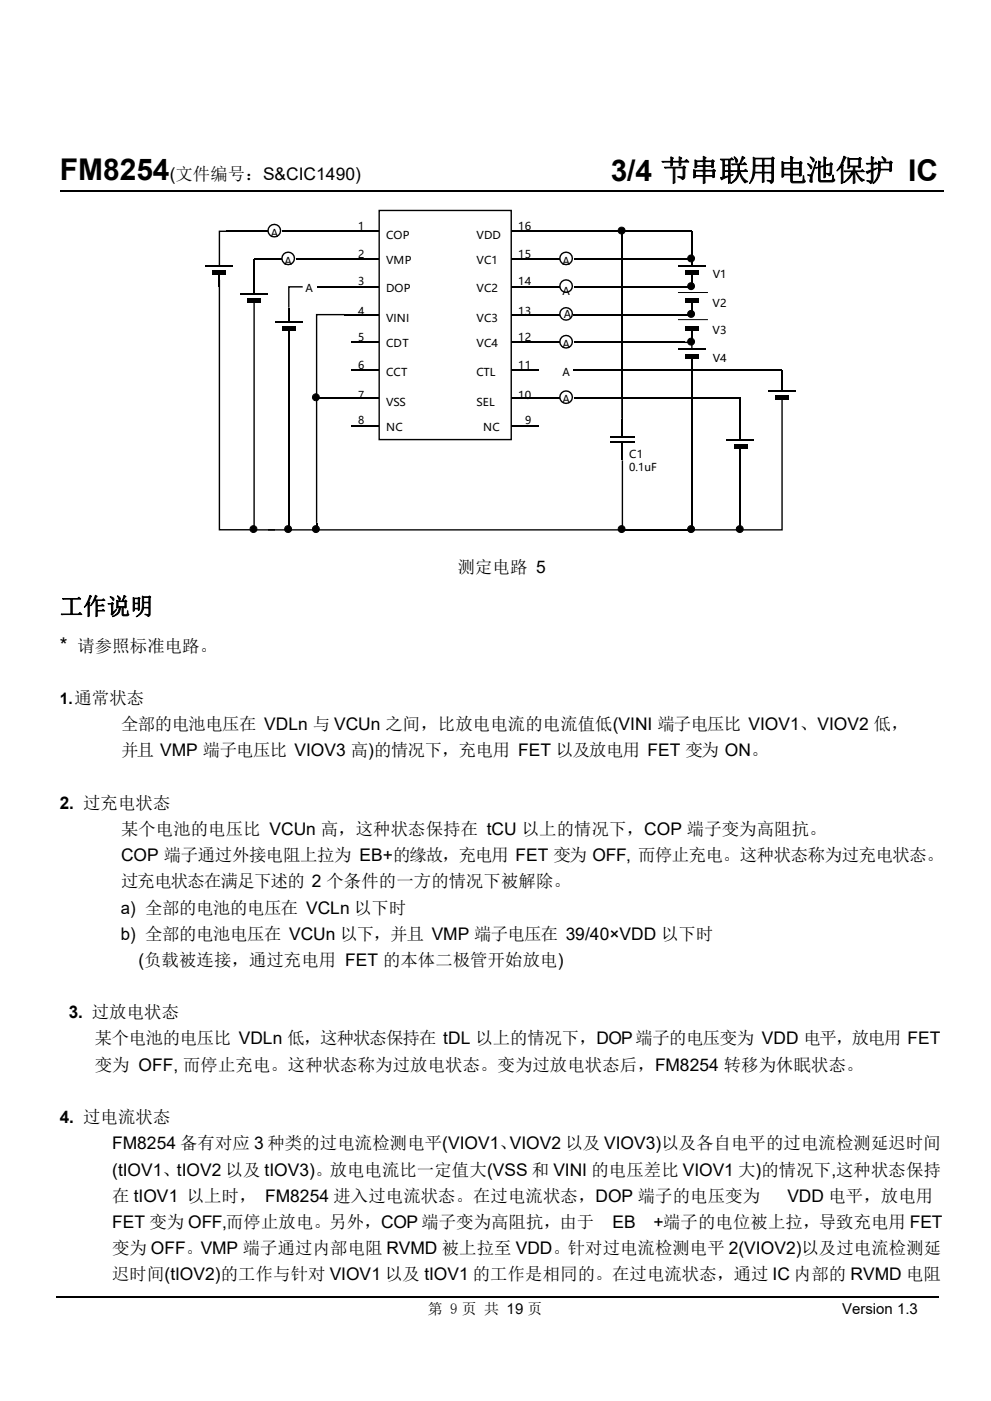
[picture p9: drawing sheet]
<svg xmlns="http://www.w3.org/2000/svg" width="210mm" height="297mm" viewBox="0 0 210 297" stroke-linecap="round" stroke-linejoin="round" font-family="sans-serif">
<defs><g id="words">
<g font-size="6.4">
<text x="12.7" y="38.2">FM8254</text>
<text x="129.5" y="38.3">3/4 节串联用电池保护 IC</text>
</g>
<text font-size="5" x="12.7" y="130.3">工作说明</text>
<text font-size="4.2" x="12.7" y="138.2">*</text>
<g font-size="3.7">
<text x="36" y="38.2">(文件编号：S&amp;CIC1490)</text>
<text x="97" y="121.5">测定电路 5</text>
<text x="16.4" y="138.2">请参照标准电路。</text>
<text x="25.7" y="154.8">全部的电池电压在 VDLn 与 VCUn 之间，比放电电流的电流值低(VINI 端子电压比 VIOV1、VIOV2 低，</text>
<text x="25.7" y="160.3">并且 VMP 端子电压比 VIOV3 高)的情况下，充电用 FET 以及放电用 FET 变为 ON。</text>
<text x="12.7" y="171.5">2. 过充电状态</text>
<text x="25.7" y="177">某个电池的电压比 VCUn 高，这种状态保持在 tCU 以上的情况下，COP 端子变为高阻抗。</text>
<text x="25.7" y="182.6">COP 端子通过外接电阻上拉为 EB+的缘故，充电用 FET 变为 OFF, 而停止充电。这种状态称为过充电状态。</text>
<text x="25.7" y="188.1">过充电状态在满足下述的 2 个条件的一方的情况下被解除。</text>
<text x="25.6" y="193.8">a) 全部的电池的电压在 VCLn 以下时</text>
<text x="25.6" y="199.2">b) 全部的电池电压在 VCUn 以下，并且 VMP 端子电压在 39/40×VDD 以下时</text>
<text x="29.4" y="204.8">(负载被连接，通过充电用 FET 的本体二极管开始放电)</text>
<text x="14.6" y="215.8">3. 过放电状态</text>
<text x="20.1" y="221.4">某个电池的电压比 VDLn 低，这种状态保持在 tDL 以上的情况下，DOP端子的电压变为 VDD 电平，放电用 FET</text>
<text x="20.1" y="227">变为 OFF, 而停止充电。这种状态称为过放电状态。变为过放电状态后，FM8254 转移为休眠状态。</text>
<text x="12.7" y="238.1">4. 过电流状态</text>
<text x="23.8" y="243.6">FM8254 备有对应 3 种类的过电流检测电平(VIOV1、VIOV2 以及 VIOV3)以及各自电平的过电流检测延迟时间</text>
<text x="23.8" y="249.2">(tIOV1、tIOV2 以及 tIOV3)。放电电流比一定值大(VSS 和 VINI 的电压差比 VIOV1 大)的情况下,这种状态保持</text>
<text x="23.8" y="254.8">在 tIOV1 以上时， FM8254 进入过电流状态。在过电流状态，DOP 端子的电压变为</text>
<text x="166.9" y="254.8">VDD 电平，放电用</text>
<text x="23.8" y="260.4">FET 变为 OFF,而停止放电。另外，COP 端子变为高阻抗，由于</text>
<text x="129.8" y="260.4">EB</text>
<text x="138.5" y="260.4">+端子的电位被上拉，导致充电用 FET</text>
<text x="23.8" y="265.9">变为 OFF。VMP 端子通过内部电阻 RVMD 被上拉至 VDD。针对过电流检测电平 2(VIOV2)以及过电流检测延</text>
<text x="23.8" y="271.5">迟时间(tIOV2)的工作与针对 VIOV1 以及 tIOV1 的工作是相同的。在过电流状态，通过 IC 内部的 RVMD 电阻</text>
</g>
<text font-size="3.4" x="12.7" y="149.2">1.通常状态</text>
<g font-size="3.2">
<text x="90.7" y="278.7">第 9 页 共 19 页</text>
<text x="178.5" y="278.6">Version 1.3</text>
</g>
<g font-size="2.3">
<text x="57.4" y="50.2">A</text>
<text x="75.9" y="48.7">1</text>
<text x="81.8" y="50.7">COP</text>
<text x="101" y="50.7">VDD</text>
<text x="109.9" y="48.7">16</text>
<text x="60.3" y="56.1">A</text>
<text x="75.9" y="54.6">2</text>
<text x="81.8" y="56">VMP</text>
<text x="101" y="56">VC1</text>
<text x="109.9" y="54.6">15</text>
<text x="119.3" y="56.1">A</text>
<text x="151.1" y="59">V1</text>
<text x="64.8" y="62">A</text>
<text x="75.9" y="60.5">3</text>
<text x="81.8" y="62">DOP</text>
<text x="101" y="62">VC2</text>
<text x="109.9" y="60.5">14</text>
<text x="119.3" y="62.5">A</text>
<text x="151" y="65.1">V2</text>
<text x="75.9" y="66.9">4</text>
<text x="81.8" y="68.3">VINI</text>
<text x="101" y="68.3">VC3</text>
<text x="109.9" y="66.9">13</text>
<text x="119.5" y="67.5">A</text>
<text x="151" y="70.8">V3</text>
<text x="75.9" y="72.2">5</text>
<text x="81.8" y="73.6">CDT</text>
<text x="101" y="73.6">VC4</text>
<text x="109.9" y="72.2">12</text>
<text x="119.3" y="73.8">A</text>
<text x="151.1" y="76.7">V4</text>
<text x="75.9" y="78.2">6</text>
<text x="81.8" y="79.6">CCT</text>
<text x="101" y="79.6">CTL</text>
<text x="109.9" y="78.2">11</text>
<text x="119.3" y="79.6">A</text>
<text x="75.9" y="84.5">7</text>
<text x="75.9" y="89.8">8</text>
<text x="81.8" y="86">VSS</text>
<text x="101" y="86">SEL</text>
<text x="109.9" y="84.5">10</text>
<text x="111.3" y="89.8">9</text>
<text x="119.3" y="85.5">A</text>
<text x="81.8" y="91.3">NC</text>
<text x="102.4" y="91.3">NC</text>
<text x="133.4" y="97.1">C1</text>
<text x="133.4" y="99.9">0.1uF</text>
</g>
</g></defs>
<path d="M12 274.9h187" fill="none" stroke="#000" stroke-width=".35"/>
<path d="M12.7 40.5h187.3" fill="none" stroke="#000" stroke-width=".25"/>
<g fill="#000">
<path d="M45 57.4h3v.9h-3zM46.4 48.9h1.6v.3h-1.5l.2-.2v7.4h-.3zM46.4 59.3h.3v53l-.2-.1h7.4v.3h-7.5zM46.4 59.4h.3v1.4h-.3zM46.4 57.9h.3v1.5h-.3zM59.8 48.9h1.4v.3h-1.4zM62.7 54.8h1.5v.3h-1.5zM121.6 54.8h1.5v.3h-1.5zM145.2 57.4h2.9v.9h-2.9zM52.4 63.3h3v.9h-3zM53.7 63.8h.3v48.5l-.1-.1h4.4v.3h-4.6zM59.8 69.2h2.9v.9h-2.9z"/>
<path d="M61.1 60.7h3.1v.3h-3l.2-.2v4.4h-.3zM67 66.6h6v.3h-5.9l.2-.2v44.2h-.3zM121.6 60.7h1.5v.3h-1.5zM121.6 66.6h1.5v.3h-1.5zM121.6 72.5h1.5v.2h-1.5zM126 78.3h1.5v.3h-1.5zM145.2 63.3h2.9v.9h-2.9zM145.2 69.2h2.9v.9h-2.9zM145.2 75.1h2.9v.9h-2.9zM145.2 72.4h1.6v1.6h-.3v-1.4l.2 .1h-1.5zM121.6 84.2h1.5v.3h-1.5zM131.8 93.8h.3v.9h-.3z"/>
<path d="M131.8 91.7h.3v.9h-.3zM56.8 112.2h75.1l-.1 .1v-14.7h.3v14.9h-75.3zM155.5 94.2h3v.9h-3zM164.3 83.9h3v.9h-3zM165.6 84.4h.3v28.1h-19.3v-.3h19.2l-.2 .1zM67 110.9h.3v1.4h-.3z"/>
<path d="M56.7 48.9a1.48 1.48 0 0 1 2.9 0 1.48 1.48 0 0 1-2.9 0zM57 48.9a1.18 1.18 0 0 0 2.3 0 1.18 1.18 0 0 0-2.3 0z"/>
<path d="M59.6 54.8a1.5 1.5 0 0 1 3 0 1.5 1.5 0 0 1-3 0zM59.9 54.8a1.2 1.2 0 0 0 2.4 0 1.2 1.2 0 0 0-2.4 0z"/>
<path d="M80.5 44.6v48.6l-.1-.1h28l-.2 .1v-48.6l.2 .2h-28zM80.2 44.5h28.3v48.9h-28.3z"/>
<path d="M118.5 54.8a1.5 1.5 0 0 1 3 0 1.5 1.5 0 0 1-3 0zM118.8 54.8a1.2 1.2 0 0 0 2.4 0 1.2 1.2 0 0 0-2.4 0z"/>
<path d="M130.9 48.9a.85 .85 0 0 1 1.7 0 .85 .85 0 0 1-1.7 0zM131.1 48.9a.65 .65 0 0 0 1.3 0 .65 .65 0 0 0-1.3 0z"/>
<path d="M145.7 54.8a.84 .84 0 0 1 1.6 0 .84 .84 0 0 1-1.6 0zM145.9 54.8a.63 .63 0 0 0 1.2 0 .63 .63 0 0 0-1.2 0z"/>
<path d="M118.5 60.7a1.5 1.5 0 0 1 3 0 1.5 1.5 0 0 1-3 0zM118.8 60.7a1.2 1.2 0 0 0 2.4 0 1.2 1.2 0 0 0-2.4 0z"/>
<path d="M118.5 66.6a1.5 1.5 0 0 1 3 0 1.5 1.5 0 0 1-3 0zM118.8 66.6a1.2 1.2 0 0 0 2.4 0 1.2 1.2 0 0 0-2.4 0z"/>
<path d="M118.5 72.5a1.5 1.5 0 0 1 3 0 1.5 1.5 0 0 1-3 0zM118.8 72.5a1.2 1.2 0 0 0 2.4 0 1.2 1.2 0 0 0-2.4 0z"/>
<path d="M145.7 60.7a.85 .85 0 0 1 1.6 0 .85 .85 0 0 1-1.6 0zM145.9 60.7a.63 .63 0 0 0 1.2 0 .63 .63 0 0 0-1.2 0z"/>
<path d="M145.7 66.6a.85 .85 0 0 1 1.6 0 .85 .85 0 0 1-1.6 0zM145.9 66.6a.63 .63 0 0 0 1.2 0 .63 .63 0 0 0-1.2 0z"/>
<path d="M145.7 72.4a.85 .85 0 0 1 1.6 0 .85 .85 0 0 1-1.6 0zM145.9 72.4a.63 .63 0 0 0 1.2 0 .63 .63 0 0 0-1.2 0z"/>
<path d="M66.1 84.2a.85 .85 0 0 1 1.7 0 .85 .85 0 0 1-1.7 0zM66.3 84.2a.65 .65 0 0 0 1.3 0 .65 .65 0 0 0-1.3 0z"/>
<path d="M118.5 84.2a1.5 1.5 0 0 1 3 0 1.5 1.5 0 0 1-3 0zM118.8 84.2a1.2 1.2 0 0 0 2.4 0 1.2 1.2 0 0 0-2.4 0z"/>
<path d="M131.8 84.4h.3v4.4h-.3zM131.8 84.4h.3v4.4h-.3z"/>
<path d="M52.9 112.2a.85 .85 0 0 1 1.7 0 .85 .85 0 0 1-1.7 0zM53.1 112.2a.65 .65 0 0 0 1.3 0 .65 .65 0 0 0-1.3 0z"/>
<path d="M60.2 112.2a.85 .85 0 0 1 1.7 0 .85 .85 0 0 1-1.7 0zM60.4 112.2a.65 .65 0 0 0 1.3 0 .65 .65 0 0 0-1.3 0z"/>
<path d="M66.1 112.2a.85 .85 0 0 1 1.7 0 .85 .85 0 0 1-1.7 0zM66.3 112.2a.65 .65 0 0 0 1.3 0 .65 .65 0 0 0-1.3 0z"/>
<path d="M130.9 112.2a.85 .85 0 0 1 1.7 0 .85 .85 0 0 1-1.7 0zM131.1 112.2a.65 .65 0 0 0 1.3 0 .65 .65 0 0 0-1.3 0z"/>
<path d="M145.7 112.2a.85 .85 0 0 1 1.6 0 .85 .85 0 0 1-1.6 0zM145.9 112.2a.63 .63 0 0 0 1.2 0 .63 .63 0 0 0-1.2 0z"/>
<path d="M156 112.2a.85 .85 0 0 1 1.7 0 .85 .85 0 0 1-1.7 0zM156.2 112.2a.65 .65 0 0 0 1.3 0 .65 .65 0 0 0-1.3 0z"/>
</g>
<g fill="none" stroke="#000" stroke-width=".29">
<path d="M43.6 56.4h5.9M48 49.1h8.8M59.8 54.9h-5.9v7.4M61.2 49.1h19.2M64.2 54.9h16.2M108.4 49.1h38.3v7.3M118.7 54.9h-10.3M123.1 54.9h23.6M131.9 49.1v35.3M143.7 56.4h5.9M146.7 57.9v2.9h-23.6M50.9 62.3h5.9"/>
<path d="M58.3 68.2h5.9M61.2 65.2v3M61.2 69.7v42.6M67.1 60.8h13.3M73 66.7h7.4M74.5 72.6h5.9M74.5 78.5h5.9M108.4 78.5h5.9M118.7 60.8h-10.3M118.7 66.7h-10.3M118.7 72.6h-10.3M121.6 78.5h44.2v4.4"/>
<path d="M123.1 72.6h22.1M143.7 74.1h5.9M146.7 63.8v2.9h-25.1M146.7 69.7v2.9M146.7 75.5v36.8h-14.8M67.1 84.4h13.3M74.5 90.3h5.9M108.4 90.3h5.9M118.7 84.4h-10.3M123.1 84.4h33.9v8.8M129.3 93.8h5.3M129.3 92.6h5.3"/>
<path d="M131.9 88.8v2.9M131.9 94.7v2.9M154 93.2h5.9M157 94.7v17.6M162.9 82.9h5.9"/>
</g>
<g fill="#000">
<circle cx="131.8" cy="48.9" r=".72"/>
<circle cx="146.5" cy="54.8" r=".74"/>
<circle cx="146.5" cy="72.4" r=".72"/>
<circle cx="146.5" cy="66.6" r=".74"/>
<circle cx="146.5" cy="60.7" r=".74"/>
<circle cx="67" cy="84.2" r=".72"/>
<circle cx="53.7" cy="112.2" r=".74"/>
<circle cx="61.1" cy="112.2" r=".72"/>
<circle cx="67" cy="112.2" r=".72"/>
<circle cx="131.8" cy="112.2" r=".72"/>
<circle cx="146.5" cy="112.2" r=".72"/>
<circle cx="156.8" cy="112.2" r=".74"/>
</g>
<path d="M143.7 62h6.4M143.7 67.8h6.4" fill="none" stroke="#000" stroke-width=".21"/>
<use href="#words"/>
</svg>
